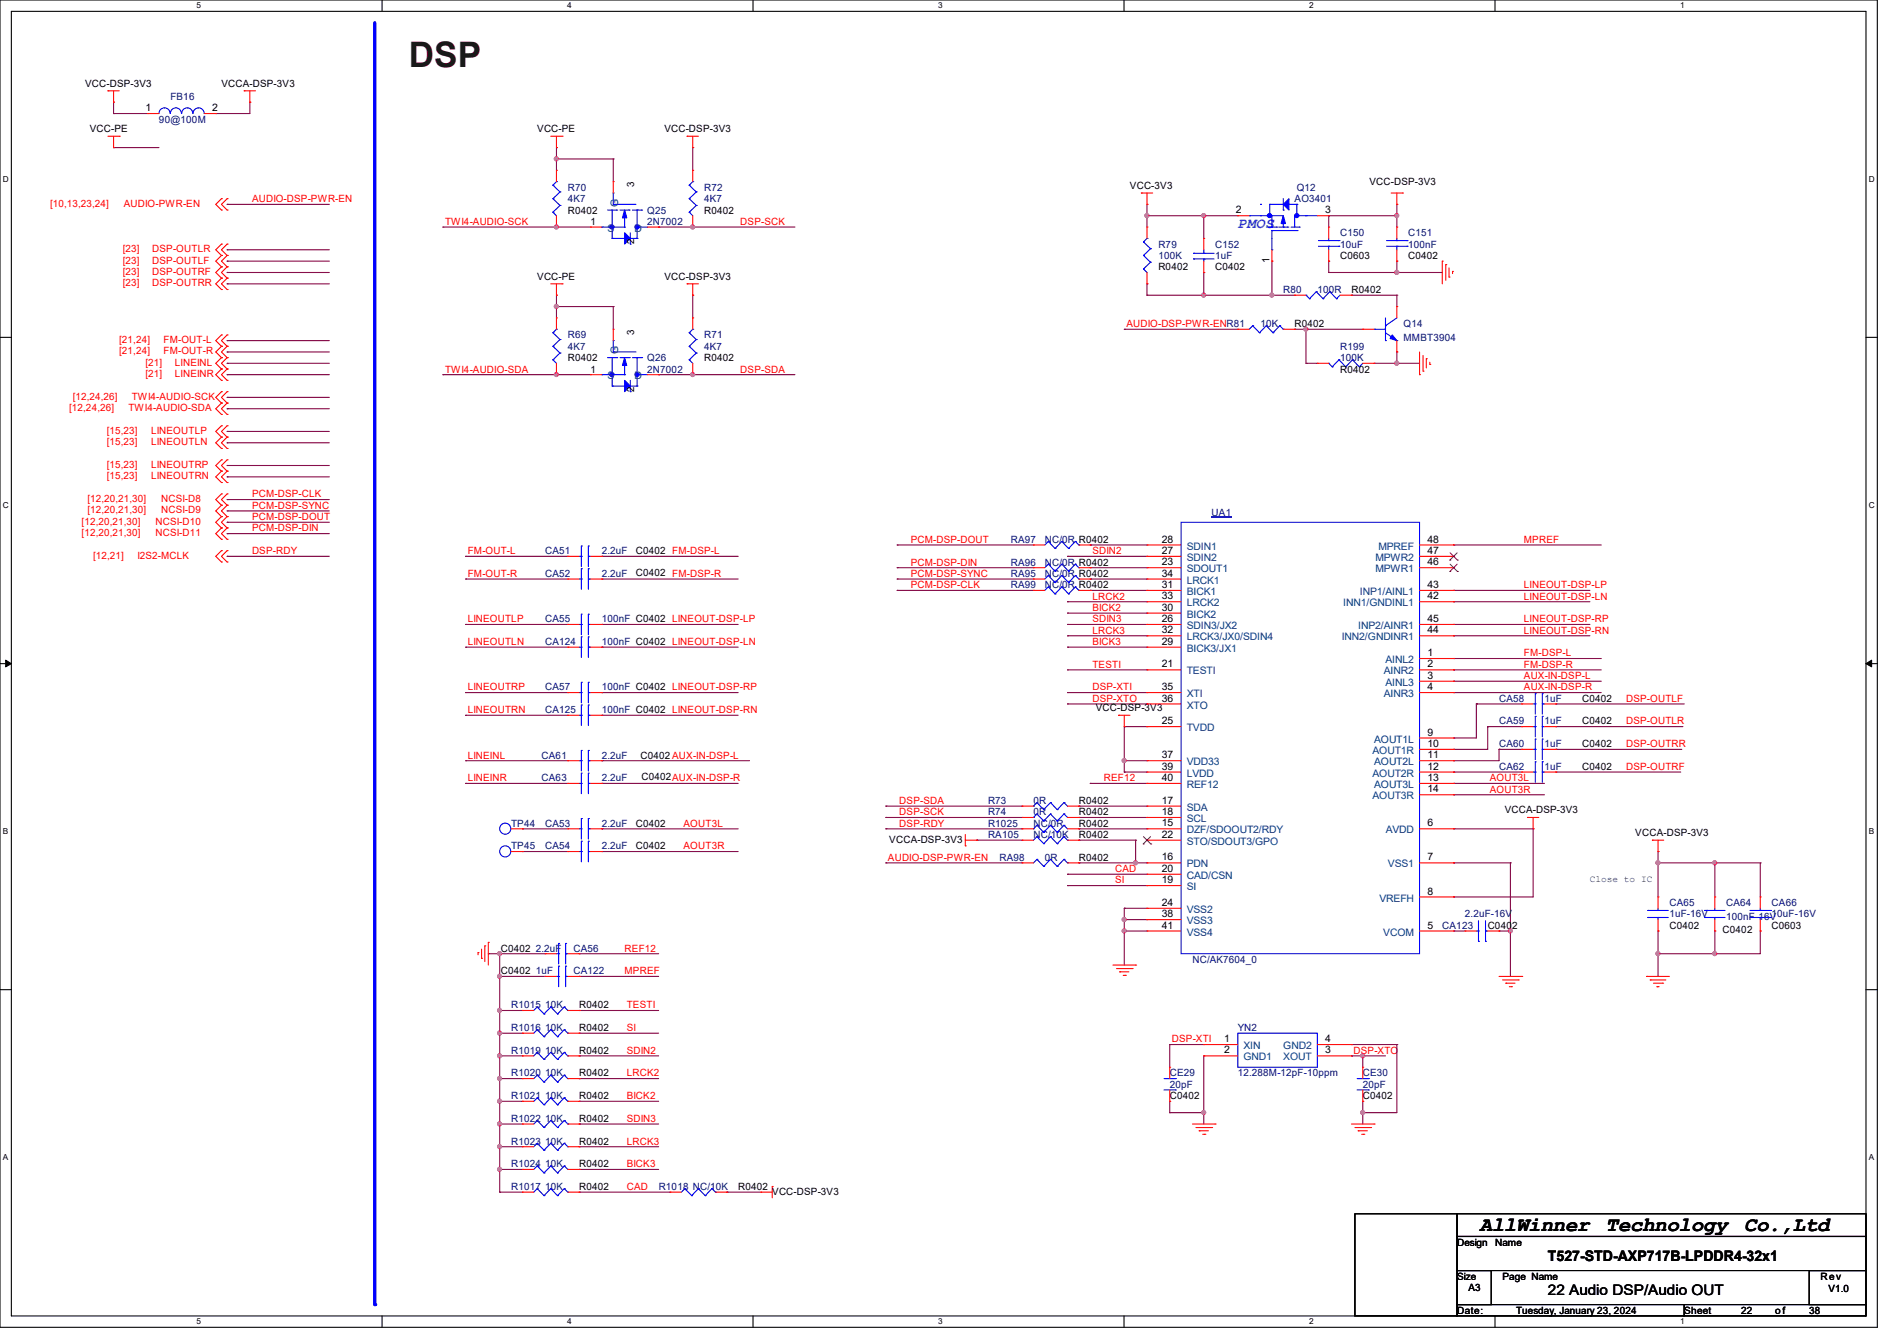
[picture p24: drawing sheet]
<svg xmlns="http://www.w3.org/2000/svg" width="297mm" height="210mm" viewBox="0 0 297 210" stroke-linecap="round" stroke-linejoin="round" font-family="sans-serif">
<defs><g id="words">
<text font-size="5.5" fill="#400000" x="64" y="10.5">DSP</text>
<g font-size="3.2">
<text x="231.7" y="192.7">AllWinner</text>
<text x="251.4" y="192.7">Technology</text>
<text x="273.1" y="192.7">Co.,Ltd</text>
</g>
<text font-size="2.3" fill="#0080ff" x="193.8" y="35.7">PMOS</text>
<g font-size="2.3">
<text x="242.4" y="197.5">T527-STD-AXP717B-LPDDR4-32x1</text>
<text x="242.4" y="202.8">22 Audio DSP/Audio OUT</text>
</g>
<g font-size="1.6">
<text x="13.3" y="13.5">VCC-DSP-3V3</text>
<text x="22.8" y="17.4">1</text>
<text x="33.2" y="17.4">2</text>
<text x="34.7" y="13.5">VCCA-DSP-3V3</text>
<text x="14.1" y="20.7">VCC-PE</text>
<text x="84.1" y="20.7">VCC-PE</text>
<text x="104" y="20.7">VCC-DSP-3V3</text>
<text x="99.3" y="29.3" transform="rotate(-90 99.3 29.3)">3</text>
<text x="176.9" y="29.5">VCC-3V3</text>
<text x="214.4" y="29">VCC-DSP-3V3</text>
<text x="88.9" y="33.4">R0402</text>
<text x="92.5" y="35.2">1</text>
<text x="110.2" y="33.4">R0402</text>
<text x="193.5" y="33.4">2</text>
<text x="207.5" y="33.4">3</text>
<text x="99.3" y="38.2" transform="rotate(-90 99.3 38.2)">2</text>
<text x="198.8" y="41.2" transform="rotate(-90 198.8 41.2)">1</text>
<text x="209.8" y="40.6">C0603</text>
<text x="220.5" y="40.6">C0402</text>
<text x="84.1" y="43.8">VCC-PE</text>
<text x="104" y="43.8">VCC-DSP-3V3</text>
<text x="181.4" y="42.3">R0402</text>
<text x="190.2" y="42.3">C0402</text>
<text x="211.6" y="45.9">R0402</text>
<text x="99.3" y="52.5" transform="rotate(-90 99.3 52.5)">3</text>
<text x="202.7" y="51.2">R0402</text>
<text x="88.9" y="56.6">R0402</text>
<text x="92.5" y="58.3">1</text>
<text x="110.2" y="56.6">R0402</text>
<text x="209.8" y="58.3">R0402</text>
<text x="99.3" y="61.3" transform="rotate(-90 99.3 61.3)">2</text>
<text x="99.6" y="86.8">C0402 FM-DSP-L</text>
<text x="181.9" y="85">28</text>
<text x="181.9" y="86.7">27</text>
<text x="181.9" y="88.5">23</text>
<text x="223.5" y="85">48</text>
<text x="223.5" y="86.7">47</text>
<text x="223.5" y="88.5">46</text>
<text x="99.6" y="90.2">C0402 FM-DSP-R</text>
<text x="181.9" y="90.3">34</text>
<text x="181.9" y="92.1">31</text>
<text x="181.9" y="93.9">33</text>
<text x="181.9" y="95.6">30</text>
<text x="223.5" y="92.1">43</text>
<text x="223.5" y="93.9">42</text>
<text x="181.9" y="97.4">26</text>
<text x="181.9" y="99.2">32</text>
<text x="181.9" y="101">29</text>
<text x="223.5" y="97.4">45</text>
<text x="223.5" y="99.2">44</text>
<text x="181.9" y="104.5">21</text>
<text x="223.5" y="102.7">1</text>
<text x="223.5" y="104.5">2</text>
<text x="223.5" y="106.3">3</text>
<text x="171.6" y="111.3">VCC-DSP-3V3</text>
<text x="181.9" y="108.1">35</text>
<text x="181.9" y="109.9">36</text>
<text x="181.9" y="113.4">25</text>
<text x="223.5" y="108.1">4</text>
<text x="247.7" y="109.9">C0402</text>
<text x="247.7" y="113.5">C0402</text>
<text x="100.3" y="118.8">C0402 AUX-IN-DSP-L</text>
<text x="181.9" y="118.7">37</text>
<text x="223.5" y="115.2">9</text>
<text x="223.5" y="117">10</text>
<text x="223.5" y="118.7">11</text>
<text x="247.7" y="117">C0402</text>
<text x="100.5" y="122.2">C0402AUX-IN-DSP-R</text>
<text x="168.9" y="125.9">R0402</text>
<text x="181.9" y="120.5">39</text>
<text x="181.9" y="122.3">40</text>
<text x="181.9" y="125.9">17</text>
<text x="223.5" y="120.5">12</text>
<text x="223.5" y="122.3">13</text>
<text x="223.5" y="124.1">14</text>
<text x="247.7" y="120.6">C0402</text>
<text x="99.6" y="129.5">C0402</text>
<text x="139.2" y="132">VCCA-DSP-3V3</text>
<text x="168.9" y="131.2">R0402</text>
<text x="168.9" y="129.5">R0402</text>
<text x="168.9" y="127.7">R0402</text>
<text x="181.9" y="127.6">18</text>
<text x="181.9" y="129.4">15</text>
<text x="181.9" y="131.2">22</text>
<text x="223.5" y="129.4">6</text>
<text x="235.6" y="127.3">VCCA-DSP-3V3</text>
<text x="256" y="130.9">VCCA-DSP-3V3</text>
<text x="99.6" y="133">C0402</text>
<text x="168.9" y="134.8">R0402</text>
<text x="181.9" y="134.7">16</text>
<text x="181.9" y="136.5">20</text>
<text x="223.5" y="134.7">7</text>
<text x="181.9" y="141.9">24</text>
<text x="181.9" y="143.6">38</text>
<text x="181.9" y="138.3">19</text>
<text x="223.5" y="140.1">8</text>
<text x="78.4" y="149">C0402</text>
<text x="181.9" y="145.4">41</text>
<text x="223.5" y="145.4">5</text>
<text x="232.9" y="145.5">C040</text>
<text x="236.7" y="145.5">2</text>
<text x="261.4" y="145.5">C0402</text>
<text x="269.7" y="146.2">C0402</text>
<text x="277.4" y="145.5">C0603</text>
<text x="78.4" y="152.6">C0402</text>
<text x="90.7" y="157.9">R0402</text>
<text x="90.7" y="161.5">R0402</text>
<text x="90.7" y="165">R0402</text>
<text x="191.7" y="163.2">1</text>
<text x="191.7" y="165">2</text>
<text x="207.5" y="163.2">4</text>
<text x="207.5" y="165">3</text>
<text x="90.7" y="168.6">R0402</text>
<text x="90.7" y="172.1">R0402</text>
<text x="183.1" y="172.1">C0402</text>
<text x="213.4" y="172.1">C0402</text>
<text x="90.7" y="175.7">R0402</text>
<text x="90.7" y="179.2">R0402</text>
<text x="90.7" y="182.8">R0402</text>
<text x="90.7" y="186.4">R0402</text>
<text x="115.6" y="186.4">R0402</text>
<text x="120.9" y="187.1">VCC-DSP-3V3</text>
<text x="228.1" y="195.1">Design</text>
<text x="234.1" y="195.1">Name</text>
<text x="228.1" y="200.4">Size</text>
<text x="229.9" y="202.2">A3</text>
<text x="235.2" y="200.4">Page Name</text>
<text x="285" y="200.4">Rev</text>
<text x="286.3" y="202.4">V1.0</text>
<text x="228.1" y="205.7">Date:</text>
<text x="237.4" y="205.7">Tuesday, January 23, 2024</text>
<text x="263.7" y="205.7">Sheet</text>
<text x="272.6" y="205.7">22</text>
<text x="277.9" y="205.7">o f</text>
<text x="283.3" y="205.7">38</text>
</g>
<g font-size="1.6" fill="#000080">
<text x="26.7" y="15.7">FB16</text>
<text x="24.9" y="19.2">90@100M</text>
<text x="88.9" y="29.9">R70</text>
<text x="110.2" y="29.9">R72</text>
<text x="203" y="29.9">Q12</text>
<text x="88.9" y="31.7">4K7</text>
<text x="101.3" y="33.4">Q25</text>
<text x="101.3" y="35.2">2N7002</text>
<text x="110.2" y="31.7">4K7</text>
<text x="202.7" y="31.7">AO3401</text>
<text x="181.4" y="38.8">R79</text>
<text x="181.4" y="40.6">100K</text>
<text x="190.2" y="38.8">C152</text>
<text x="190.2" y="40.6">1uF</text>
<text x="209.8" y="37">C150</text>
<text x="209.8" y="38.8">10uF</text>
<text x="220.5" y="37">C151</text>
<text x="220.5" y="38.8">100nF</text>
<text x="200.9" y="45.9">R80</text>
<text x="206.2" y="45.9">100R</text>
<text x="88.9" y="53">R69</text>
<text x="110.2" y="53">R71</text>
<text x="197.4" y="51.2">10K</text>
<text x="219.8" y="51.2">Q14</text>
<text x="219.8" y="53.3">MMBT3904</text>
<text x="88.9" y="54.8">4K7</text>
<text x="101.3" y="56.6">Q26</text>
<text x="101.3" y="58.3">2N7002</text>
<text x="110.2" y="54.8">4K7</text>
<text x="209.8" y="54.8">R199</text>
<text x="209.8" y="56.6">100K</text>
<text x="189.7" y="80.7">UA1</text>
<text x="85.3" y="86.8">CA51</text>
<text x="94.2" y="86.8">2.2uF</text>
<text x="158.2" y="88.6">RA96</text>
<text x="158.2" y="85">RA97</text>
<text x="163.6" y="88.6">NC/0R R0402</text>
<text x="163.6" y="85">NC/0R R0402</text>
<text x="85.3" y="90.3">CA52</text>
<text x="94.2" y="90.3">2.2uF</text>
<text x="158.2" y="92.1">RA99</text>
<text x="158.2" y="90.3">RA95</text>
<text x="163.6" y="92.1">NC/0R R0402</text>
<text x="163.6" y="90.3">NC/0R R0402</text>
<text x="85.3" y="101">CA124</text>
<text x="85.3" y="97.5">CA55</text>
<text x="94.2" y="101">100nF C0402 LINEOUT-DSP-LN</text>
<text x="94.2" y="97.5">100nF C0402 LINEOUT-DSP-LP</text>
<text x="85.3" y="108.1">CA57</text>
<text x="85.3" y="111.7">CA125</text>
<text x="94.2" y="108.1">100nF C0402 LINEOUT-DSP-RP</text>
<text x="94.2" y="111.7">100nF C0402 LINEOUT-DSP-RN</text>
<text x="234.7" y="109.9">CA58</text>
<text x="234.7" y="113.5">CA59</text>
<text x="241.8" y="109.9">1uF</text>
<text x="241.8" y="113.5">1uF</text>
<text x="84.8" y="118.8">CA61</text>
<text x="94.2" y="118.8">2.2uF</text>
<text x="234.7" y="117">CA60</text>
<text x="241.8" y="117">1uF</text>
<text x="84.8" y="122.3">CA63</text>
<text x="94.2" y="122.3">2.2uF</text>
<text x="154.7" y="125.9">R73</text>
<text x="161.8" y="125.9">0R</text>
<text x="234.7" y="120.6">CA62</text>
<text x="241.8" y="120.6">1uF</text>
<text x="80" y="129.5">TP44</text>
<text x="85.3" y="129.5">CA53</text>
<text x="94.2" y="129.5">2.2uF</text>
<text x="154.7" y="131.2">RA105</text>
<text x="154.7" y="129.5">R1025</text>
<text x="154.7" y="127.7">R74</text>
<text x="161.8" y="131.2">NC/10K</text>
<text x="161.8" y="129.5">NC/0R</text>
<text x="161.8" y="127.7">0R</text>
<text x="80" y="133">TP45</text>
<text x="85.3" y="133">CA54</text>
<text x="94.2" y="133">2.2uF</text>
<text x="156.5" y="134.8">RA98</text>
<text x="163.6" y="134.8">0R</text>
<text x="229.4" y="143.7">2.2uF-16V</text>
<text x="261.4" y="141.9">CA65</text>
<text x="261.4" y="143.7">1uF-16V</text>
<text x="270.3" y="141.9">CA64</text>
<text x="277.4" y="141.9">CA66</text>
<text x="277.4" y="143.7">10uF-16V</text>
<text x="83.9" y="149">2.2uF</text>
<text x="89.8" y="149">CA56</text>
<text x="225.8" y="145.5">CA123</text>
<text x="270.3" y="144">100nF-16V</text>
<text x="83.9" y="152.6">1uF</text>
<text x="89.8" y="152.6">CA122</text>
<text x="186.7" y="150.8">NC/AK7604_0</text>
<text x="80" y="157.9">R1015</text>
<text x="80" y="161.5">R1016</text>
<text x="85.3" y="157.9">10K</text>
<text x="85.3" y="161.5">10K</text>
<text x="193.8" y="161.5">YN2</text>
<text x="80" y="165">R1019</text>
<text x="85.3" y="165">10K</text>
<text x="80" y="168.6">R1020</text>
<text x="80" y="172.1">R1021</text>
<text x="85.3" y="168.6">10K</text>
<text x="85.3" y="172.1">10K</text>
<text x="183.1" y="168.6">CE29</text>
<text x="183.1" y="170.3">20pF</text>
<text x="193.8" y="168.6">12.288M-12pF-10ppm</text>
<text x="213.4" y="168.6">CE30</text>
<text x="213.4" y="170.3">20pF</text>
<text x="80" y="175.7">R1022</text>
<text x="80" y="179.2">R1023</text>
<text x="85.3" y="175.7">10K</text>
<text x="85.3" y="179.2">10K</text>
<text x="80" y="182.8">R1024</text>
<text x="85.3" y="182.8">10K</text>
<text x="80" y="186.4">R1017</text>
<text x="85.3" y="186.4">10K</text>
<text x="103.1" y="186.4">R1018 NC/10K</text>
</g>
<g font-size="1.6" fill="#f00">
<text x="7.8" y="32.4">[10,13,23,24]</text>
<text x="19.4" y="32.4">AUDIO-PWR-EN</text>
<text x="39.5" y="31.7">AUDIO-DSP-PWR-EN</text>
<text x="69.7" y="35.2">TWI4-AUDIO-SCK</text>
<text x="115.9" y="35.2">DSP-SCK</text>
<text x="19.2" y="39.5">[23]</text>
<text x="19.2" y="41.3">[23]</text>
<text x="23.8" y="39.5">DSP-OUTLR</text>
<text x="23.8" y="41.3">DSP-OUTLF</text>
<text x="19.2" y="44.8">[23]</text>
<text x="19.2" y="43.1">[23]</text>
<text x="23.8" y="44.8">DSP-OUTRR</text>
<text x="23.8" y="43.1">DSP-OUTRF</text>
<text x="18.7" y="53.7">[21,24]</text>
<text x="25.6" y="53.7">FM-OUT-L</text>
<text x="176.4" y="51.2">AUDIO-DSP-PWR-ENR81</text>
<text x="18.7" y="55.5">[21,24]</text>
<text x="22.8" y="57.3">[21]</text>
<text x="22.8" y="59.1">[21]</text>
<text x="25.6" y="55.5">FM-OUT-R</text>
<text x="27.4" y="57.3">LINEINL</text>
<text x="27.4" y="59.1">LINEINR</text>
<text x="69.7" y="58.3">TWI4-AUDIO-SDA</text>
<text x="115.9" y="58.3">DSP-SDA</text>
<text x="10.8" y="64.4">[12,24,26]</text>
<text x="11.4" y="62.6">[12,24,26]</text>
<text x="20.1" y="64.4">TWI4-AUDIO-SDA</text>
<text x="20.6" y="62.6">TWI4-AUDIO-SCK</text>
<text x="16.7" y="69.7">[15,23]</text>
<text x="16.7" y="67.9">[15,23]</text>
<text x="23.7" y="69.7">LINEOUTLN</text>
<text x="23.7" y="67.9">LINEOUTLP</text>
<text x="16.7" y="73.3">[15,23]</text>
<text x="16.7" y="75.1">[15,23]</text>
<text x="23.7" y="73.3">LINEOUTRP</text>
<text x="23.7" y="75.1">LINEOUTRN</text>
<text x="39.5" y="77.9">PCM-DSP-CLK</text>
<text x="12.8" y="82.2">[12,20,21,30]</text>
<text x="12.8" y="83.9">[12,20,21,30]</text>
<text x="13.7" y="80.4">[12,20,21,30]</text>
<text x="13.7" y="78.6">[12,20,21,30]</text>
<text x="24.3" y="82.2">NCSI-D10</text>
<text x="24.3" y="83.9">NCSI-D11</text>
<text x="25.2" y="80.4">NCSI-D9</text>
<text x="25.2" y="78.6">NCSI-D8</text>
<text x="39.5" y="79.7">PCM-DSP-SYNC</text>
<text x="39.5" y="81.4">PCM-DSP-DOUT</text>
<text x="39.5" y="83.2">PCM-DSP-DIN</text>
<text x="14.6" y="87.5">[12,21]</text>
<text x="21.5" y="87.5">I2S2-MCLK</text>
<text x="39.5" y="86.8">DSP-RDY</text>
<text x="73.2" y="86.8">FM-OUT-L</text>
<text x="142.6" y="85">PCM-DSP-DOUT</text>
<text x="142.6" y="88.6">PCM-DSP-DIN</text>
<text x="171" y="86.8">SDIN2</text>
<text x="238.6" y="85">MPREF</text>
<text x="73.2" y="90.3">FM-OUT-R</text>
<text x="142.6" y="90.3">PCM-DSP-SYNC</text>
<text x="142.6" y="92.1">PCM-DSP-CLK</text>
<text x="171" y="93.9">LRCK2</text>
<text x="171" y="95.7">BICK2</text>
<text x="238.6" y="92.1">LINEOUT-DSP-LP</text>
<text x="238.6" y="93.9">LINEOUT-DSP-LN</text>
<text x="73.2" y="101">LINEOUTLN</text>
<text x="73.2" y="97.5">LINEOUTLP</text>
<text x="171" y="97.5">SDIN3</text>
<text x="171" y="99.2">LRCK3</text>
<text x="171" y="101">BICK3</text>
<text x="238.6" y="97.5">LINEOUT-DSP-RP</text>
<text x="238.6" y="99.2">LINEOUT-DSP-RN</text>
<text x="171" y="104.6">TESTI</text>
<text x="238.6" y="104.6">FM-DSP-R</text>
<text x="238.6" y="102.8">FM-DSP-L</text>
<text x="238.6" y="106.3">AUX-IN-DSP-L</text>
<text x="73.2" y="108.1">LINEOUTRP</text>
<text x="73.2" y="111.7">LINEOUTRN</text>
<text x="171" y="109.9">DSP-XTO</text>
<text x="171" y="108.1">DSP-XTI</text>
<text x="238.6" y="108.1">AUX-IN-DSP-R</text>
<text x="254.6" y="109.9">DSP-OUTLF</text>
<text x="254.6" y="113.5">DSP-OUTLR</text>
<text x="73.2" y="118.8">LINEINL</text>
<text x="254.6" y="117">DSP-OUTRR</text>
<text x="73.2" y="122.3">LINEINR</text>
<text x="140.8" y="125.9">DSP-SDA</text>
<text x="172.8" y="122.3">REF12</text>
<text x="233.3" y="122.3">AOUT3L</text>
<text x="233.3" y="124.1">AOUT3R</text>
<text x="254.6" y="120.6">DSP-OUTRF</text>
<text x="107" y="129.5">AOUT3L</text>
<text x="140.8" y="127.7">DSP-SCK</text>
<text x="140.8" y="129.5">DSP-RDY</text>
<text x="107" y="133">AOUT3R</text>
<text x="139" y="134.8">AUDIO-DSP-PWR-EN</text>
<text x="174.6" y="136.6">CAD</text>
<text x="174.6" y="138.3">SI</text>
<text x="97.8" y="149">REF12</text>
<text x="97.8" y="152.6">MPREF</text>
<text x="98.1" y="157.9">TESTI</text>
<text x="98.1" y="161.5">SI</text>
<text x="98.1" y="165">SDIN2</text>
<text x="183.5" y="163.2">DSP-XTI</text>
<text x="211.9" y="165">DSP-XTO</text>
<text x="98.1" y="168.6">LRCK2</text>
<text x="98.1" y="172.1">BICK2</text>
<text x="98.1" y="175.7">SDIN3</text>
<text x="98.1" y="179.2">LRCK3</text>
<text x="98.1" y="182.8">BICK3</text>
<text x="98.1" y="186.4">CAD</text>
</g>
<g font-size="1.6" fill="#004080">
<text x="96.8" y="32.4" transform="rotate(-90 96.8 32.4)">G</text>
<text x="95.1" y="36.3">S</text>
<text x="99.3" y="36.3">D</text>
<text x="95.1" y="59.4">S</text>
<text x="96.8" y="55.5" transform="rotate(-90 96.8 55.5)">G</text>
<text x="99.3" y="59.4">D</text>
<text x="185.8" y="86.1">SDIN1</text>
<text x="185.8" y="87.8">SDIN2</text>
<text x="185.8" y="89.6">SDOUT1</text>
<text x="215.3" y="87.8">MPWR2</text>
<text x="215.3" y="89.6">MPWR1</text>
<text x="215.8" y="86.1">MPREF</text>
<text x="185.8" y="91.4">LRCK1</text>
<text x="185.8" y="93.2">BICK1</text>
<text x="185.8" y="95">LRCK2</text>
<text x="210.3" y="95">INN1/GNDINL1</text>
<text x="212.9" y="93.2">INP1/AINL1</text>
<text x="185.8" y="96.7">BICK2</text>
<text x="185.8" y="98.5">SDIN3/JX2</text>
<text x="185.8" y="100.3">LRCK3/JX0/SDIN4</text>
<text x="210.1" y="100.3">INN2/GNDINR1</text>
<text x="212.6" y="98.5">INP2/AINR1</text>
<text x="185.8" y="102.1">BICK3/JX1</text>
<text x="185.8" y="105.6">TESTI</text>
<text x="216.7" y="105.6">AINR2</text>
<text x="216.9" y="103.8">AINL2</text>
<text x="216.9" y="107.4">AINL3</text>
<text x="185.8" y="109.2">XTI</text>
<text x="185.8" y="111">XTO</text>
<text x="216.7" y="109.2">AINR3</text>
<text x="185.8" y="114.5">TVDD</text>
<text x="185.8" y="119.8">VDD33</text>
<text x="214.9" y="118.1">AOUT1R</text>
<text x="215.1" y="116.3">AOUT1L</text>
<text x="215.1" y="119.8">AOUT2L</text>
<text x="185.8" y="121.6">LVDD</text>
<text x="185.8" y="123.4">REF12</text>
<text x="214.9" y="121.6">AOUT2R</text>
<text x="214.9" y="125.2">AOUT3R</text>
<text x="215.1" y="123.4">AOUT3L</text>
<text x="185.8" y="127">SDA</text>
<text x="185.8" y="128.7">SCL</text>
<text x="185.8" y="130.5">DZF/SDOOUT2/RDY</text>
<text x="217" y="130.5">AVDD</text>
<text x="185.8" y="132.3">STO/SDOUT3/GPO</text>
<text x="185.8" y="135.8">PDN</text>
<text x="185.8" y="137.6">CAD/CSN</text>
<text x="217.3" y="135.8">VSS1</text>
<text x="185.8" y="143">VSS2</text>
<text x="185.8" y="139.4">SI</text>
<text x="216" y="141.2">VREFH</text>
<text x="185.8" y="144.7">VSS3</text>
<text x="185.8" y="146.5">VSS4</text>
<text x="216.6" y="146.5">VCOM</text>
<text x="194.7" y="164.3">XIN</text>
<text x="194.7" y="166.1">GND1</text>
<text x="200.9" y="164.3">GND2</text>
<text x="200.9" y="166.1">XOUT</text>
</g>
<text font-size="1.5" fill="#008000" x="248.9" y="138.1">Close to IC</text>
<g font-size="1.3">
<text x="30.8" y="1.3">5</text>
<text x="88.8" y="1.3">4</text>
<text x="146.9" y="1.3">3</text>
<text x="205" y="1.3">2</text>
<text x="263.1" y="1.3">1</text>
<text x=".5" y="28.4">D</text>
<text x="292.6" y="28.4">D</text>
<text x=".5" y="79.5">C</text>
<text x="292.6" y="79.5">C</text>
<text x=".5" y="130.6">B</text>
<text x="292.6" y="130.6">B</text>
<text x=".5" y="181.7">A</text>
<text x="292.6" y="181.7">A</text>
<text x="30.8" y="207.4">5</text>
<text x="88.8" y="207.4">4</text>
<text x="146.9" y="207.4">3</text>
<text x="205" y="207.4">2</text>
<text x="263.1" y="207.4">1</text>
</g>
</g></defs>
<g fill="none" stroke="#000" stroke-width=".17">
<path d="M0 0h293.9v207.9h-293.9zM1.8 1.8h290.3v204.3h-290.3zM59.8 0v1.8M117.9 0v1.8M176 0v1.8M234.1 0v1.8M0 52.8h1.8M292.1 52.8h1.8M0 103.9h1.8M292.1 103.9h1.8M0 155h1.8M292.1 155h1.8"/>
<path d="M59.8 206.1v1.8M117.9 206.1v1.8M176 206.1v1.8M234.1 206.1v1.8"/>
</g>
<path d="M.9 103.4l.9 .5-.9 .5zM292.1 103.9l.9-.5v1z" fill="#000"/>
<path d="M.9 103.4l.9 .5-.9 .5zM292.1 103.9l.9-.5v1z" fill="none" stroke="#000" stroke-width=".16"/>
<path d="M58.7 3.6v200.7" fill="none" stroke="#00f" stroke-width=".51"/>
<circle cx="58.7" cy="204.3" r=".25" fill="#00f"/>
<path d="M138.7 126.2h.1M138.7 128h.1M138.7 126.2h21.3M138.7 128h21.3M259.6 145.8h.1M259.6 149.4h.1M259.6 145.8v7.1M268.5 145.8h.1M268.5 145.8v3.6M275.6 145.8h.1M275.6 145.8v3.6" fill="none" stroke="#800040" stroke-width=".17"/>
<circle cx="259.6" cy="149.3" r=".32" fill="#f0f"/>
<circle cx="259.6" cy="149.3" r=".32" fill="none" stroke="#f0f" stroke-width=".17"/>
<path d="M259.6 149.4h.1M259.6 149.4h8.9" fill="none" stroke="#800040" stroke-width=".17"/>
<circle cx="268.5" cy="149.3" r=".32" fill="#f0f"/>
<circle cx="268.5" cy="149.3" r=".32" fill="none" stroke="#f0f" stroke-width=".17"/>
<path d="M259.6 135.1h.1M259.6 135.1h8.9" fill="none" stroke="#800040" stroke-width=".17"/>
<circle cx="268.5" cy="135.1" r=".32" fill="#f0f"/>
<circle cx="268.5" cy="135.1" r=".32" fill="none" stroke="#f0f" stroke-width=".17"/>
<g fill="none" stroke="#800040" stroke-width=".17">
<path d="M208 33.8h.1M208 33.8v1.8M208 33.8h10.7M179.6 46.2h.1M179.6 46.2h8.9M208 40.9h.1M208 40.9v1.8M218.7 40.9h.1M218.7 40.9v1.8M72.9 87.1h.1M72.9 90.7h.1M72.9 87.1h16"/>
<path d="M72.9 90.7h16M72.9 119.1h.1M72.9 119.1h16M231.1 110.2h.1M231.1 110.2h7.2M234.7 117.3h.1M234.7 117.3h3.6M243.6 110.2h.1M243.6 113.8h.1M243.6 117.3h.1M243.6 117.3h19.7M243.6 110.2h20.1"/>
<path d="M243.6 113.8h19.9M72.9 122.7h.1M72.9 122.7h16M81.8 129.8h.1M81.8 133.3h.1M81.8 129.8h7.1M81.8 133.3h7.1M168.9 126.2h.1M168.9 128h.1M168.9 126.2h10.7M168.9 128h10.7M243.6 120.9h.1"/>
<path d="M243.6 120.9h19.5M76.5 149.4h.1M76.5 149.4h1.7"/>
</g>
<circle cx="188.4" cy="46.2" r=".32" fill="#f0f"/>
<circle cx="188.4" cy="46.2" r=".32" fill="none" stroke="#f0f" stroke-width=".17"/>
<path d="M218.7 33.8h.1M218.7 33.8v1.8M199.1 40.9h.1M199.1 40.9v5.3" fill="none" stroke="#800040" stroke-width=".17"/>
<circle cx="218.7" cy="33.8" r=".32" fill="#f0f"/>
<circle cx="218.7" cy="33.8" r=".32" fill="none" stroke="#f0f" stroke-width=".17"/>
<path d="M69.3 35.6h.1M69.3 35.6h17.8M218.7 32h.1M218.7 32v1.8M199.1 46.2h.1M199.1 46.2h3.6M211.6 46.2h.1M211.6 46.2h7.1M218.7 55.1h.1M218.7 55.1v1.8" fill="none" stroke="#800040" stroke-width=".17"/>
<circle cx="87.1" cy="35.5" r=".32" fill="#f0f"/>
<circle cx="87.1" cy="35.5" r=".32" fill="none" stroke="#f0f" stroke-width=".17"/>
<path d="M69.3 58.7h.1M69.3 58.7h17.8" fill="none" stroke="#800040" stroke-width=".17"/>
<circle cx="87.1" cy="58.7" r=".32" fill="#f0f"/>
<circle cx="87.1" cy="58.7" r=".32" fill="none" stroke="#f0f" stroke-width=".17"/>
<path d="M87.1 35.6h.1M87.1 35.6h5.4M103.1 35.6h.1M103.1 35.6h5.4M87.1 58.7h.1M87.1 58.7h5.4M103.1 58.7h.1M103.1 58.7h21.4M108.5 58.7h.1" fill="none" stroke="#800040" stroke-width=".17"/>
<circle cx="108.4" cy="58.7" r=".32" fill="#f0f"/>
<circle cx="108.4" cy="58.7" r=".32" fill="none" stroke="#f0f" stroke-width=".17"/>
<path d="M108.5 35.6h.1M108.5 35.6h16" fill="none" stroke="#800040" stroke-width=".17"/>
<circle cx="108.4" cy="35.5" r=".32" fill="#f0f"/>
<circle cx="108.4" cy="35.5" r=".32" fill="none" stroke="#f0f" stroke-width=".17"/>
<path d="M17.8 23.1h.1M17.8 23.1h7.1M87.1 23.1h.1M87.1 23.1v1.8M202.7 51.6h.1M202.7 51.6h1.8M208 42.7h.1M208 42.7h17.8M218.7 42.7h.1" fill="none" stroke="#800040" stroke-width=".17"/>
<circle cx="218.7" cy="42.7" r=".32" fill="#f0f"/>
<circle cx="218.7" cy="42.7" r=".32" fill="none" stroke="#f0f" stroke-width=".17"/>
<path d="M179.6 32h.1M179.6 33.8h.1M179.6 32v1.8M179.6 33.8h8.9" fill="none" stroke="#800040" stroke-width=".17"/>
<circle cx="188.4" cy="33.8" r=".32" fill="#f0f"/>
<circle cx="188.4" cy="33.8" r=".32" fill="none" stroke="#f0f" stroke-width=".17"/>
<circle cx="179.6" cy="33.8" r=".32" fill="#f0f"/>
<circle cx="179.6" cy="33.8" r=".32" fill="none" stroke="#f0f" stroke-width=".17"/>
<path d="M179.6 44.4h.1M179.6 44.4v1.8M188.5 42.7h.1M188.5 46.2h.1M188.5 42.7v3.5M188.5 46.2h10.6" fill="none" stroke="#800040" stroke-width=".17"/>
<circle cx="199.1" cy="46.2" r=".32" fill="#f0f"/>
<circle cx="199.1" cy="46.2" r=".32" fill="none" stroke="#f0f" stroke-width=".17"/>
<path d="M188.5 33.8h.1M188.5 33.8v3.5M188.5 33.8h5.3M204.5 51.6h.1M204.5 51.6v5.3M215.1 56.9h.1M215.1 56.9h3.6M218.7 46.2h.1M218.7 46.2v1.8" fill="none" stroke="#800040" stroke-width=".17"/>
<circle cx="204.4" cy="51.5" r=".32" fill="#f0f"/>
<circle cx="204.4" cy="51.5" r=".32" fill="none" stroke="#f0f" stroke-width=".17"/>
<path d="M204.5 51.6h.1M204.5 51.6h8.9M218.7 56.9h.1M218.7 56.9h3.5" fill="none" stroke="#800040" stroke-width=".17"/>
<circle cx="218.7" cy="56.9" r=".32" fill="#f0f"/>
<circle cx="218.7" cy="56.9" r=".32" fill="none" stroke="#f0f" stroke-width=".17"/>
<g fill="none" stroke="#800040" stroke-width=".17">
<path d="M35.6 32h.1M35.6 39.1h.1M35.6 32h16M35.6 39.1h16M179.6 33.8h.1M179.6 33.8v1.8M35.6 40.9h.1M35.6 42.7h.1M35.6 44.4h.1M35.6 58.7h.1M35.6 56.9h.1M35.6 53.3h.1"/>
<path d="M35.6 55.1h.1M35.6 56.9h16M35.6 40.9h16M35.6 42.7h16M35.6 44.4h16M35.6 58.7h16M35.6 53.3h16M35.6 55.1h16M176 51.6h.1M176 51.6h17.8M204.5 56.9h.1M204.5 56.9h1.7"/>
<path d="M35.6 62.2h.1M35.6 64h.1M35.6 67.6h.1M35.6 69.3h.1M35.6 72.9h.1M35.6 74.7h.1M35.6 62.2h16M35.6 64h16M35.6 67.6h16M35.6 69.3h16M35.6 72.9h16M35.6 74.7h16"/>
<path d="M140.5 90.7h.1M140.5 92.5h.1M140.5 90.7h21.3M140.5 92.5h21.3M170.7 85.3h.1M170.7 88.9h.1M170.7 90.7h.1M170.7 92.5h.1M170.7 90.7h8.9M170.7 92.5h8.9M170.7 85.3h8.9M170.7 88.9h8.9"/>
<path d="M167.1 110.2h.1M167.1 108.5h.1M167.1 110.2h12.5M167.1 108.5h12.5M176 113.8h.1M176 119.1h.1M176 119.1h3.6M176 113.8h3.6M176 113.8v5.3M227.6 115.6h.1M227.6 117.3h.1M227.6 119.1h.1"/>
<path d="M227.6 117.3h5.3M231.1 110.2h.1M231.1 110.2v5.4h-3.5M234.7 117.3h.1M234.7 117.3v1.8h-7.1M138.7 135.1h.1M138.7 135.1h21.3M168.9 135.1h.1M168.9 135.1h8.9M227.6 120.9h.1M227.6 120.9h10.7"/>
</g>
<circle cx="176" cy="119.1" r=".32" fill="#f0f"/>
<circle cx="176" cy="119.1" r=".32" fill="none" stroke="#f0f" stroke-width=".17"/>
<g fill="none" stroke="#800040" stroke-width=".17">
<path d="M176 119.1h.1M176 119.1v1.8M170.7 122.7h.1M170.7 122.7h8.9M176 120.9h.1M176 120.9h3.6M227.6 129.8h.1M227.6 135.1h.1M227.6 129.8h12.4M227.6 135.1h8.9M236.5 135.1h.1M236.5 135.1v10.7"/>
<path d="M90.7 149.4h.1M90.7 149.4h12.4"/>
</g>
<circle cx="236.5" cy="145.8" r=".32" fill="#f0f"/>
<circle cx="236.5" cy="145.8" r=".32" fill="none" stroke="#f0f" stroke-width=".17"/>
<g fill="none" stroke="#800040" stroke-width=".17">
<path d="M240 129.8h.1M240 129.8v10.7h-12.4M259.6 133.3h.1M259.6 135.1h.1M259.6 133.3v7.2M268.5 135.1h.1M268.5 135.1h7.1M268.5 135.1v5.4M275.6 135.1h.1M275.6 135.1v5.4M227.6 140.5h.1M268.5 149.4h.1"/>
<path d="M268.5 149.4h7.1"/>
</g>
<circle cx="259.6" cy="135.1" r=".32" fill="#f0f"/>
<circle cx="259.6" cy="135.1" r=".32" fill="none" stroke="#f0f" stroke-width=".17"/>
<path d="M17.8 17.8h.1M17.8 16h.1M17.8 17.8h5.3M17.8 16v1.8M33.8 17.8h.1M39.1 16h.1M39.1 16v1.8h-5.3M176 142.2h.1M176 144h.1M176 142.2h3.6M176 142.2v3.6M176 144h3.6" fill="none" stroke="#800040" stroke-width=".17"/>
<circle cx="176" cy="145.8" r=".32" fill="#f0f"/>
<circle cx="176" cy="145.8" r=".32" fill="none" stroke="#f0f" stroke-width=".17"/>
<circle cx="176" cy="144" r=".32" fill="#f0f"/>
<circle cx="176" cy="144" r=".32" fill="none" stroke="#f0f" stroke-width=".17"/>
<path d="M78.2 149.4h.1M78.2 149.4v3.5M176 145.8h.1M176 145.8h3.6M176 145.8v5.3M78.2 186.7h.1M78.2 186.7h3.6" fill="none" stroke="#800040" stroke-width=".17"/>
<circle cx="78.2" cy="149.3" r=".32" fill="#f0f"/>
<circle cx="78.2" cy="149.3" r=".32" fill="none" stroke="#f0f" stroke-width=".17"/>
<path d="M78.2 149.4h.1M78.2 149.4h7.1M78.2 161.8h.1M78.2 161.8h3.6M78.2 161.8v3.6" fill="none" stroke="#800040" stroke-width=".17"/>
<circle cx="78.2" cy="165.3" r=".32" fill="#f0f"/>
<circle cx="78.2" cy="165.3" r=".32" fill="none" stroke="#f0f" stroke-width=".17"/>
<circle cx="78.2" cy="161.8" r=".32" fill="#f0f"/>
<circle cx="78.2" cy="161.8" r=".32" fill="none" stroke="#f0f" stroke-width=".17"/>
<g fill="none" stroke="#800040" stroke-width=".17">
<path d="M167.1 104.9h.1M167.1 104.9h12.5M167.1 136.9h.1M167.1 138.7h.1M167.1 136.9h12.5M167.1 138.7h12.5M78.2 158.2h.1M78.2 152.9h.1M78.2 158.2h3.6M78.2 152.9v8.9M78.2 152.9h7.1M90.7 158.2h.1"/>
<path d="M90.7 158.2h12.4M90.7 161.8h.1M90.7 161.8h12.4M90.7 186.7h.1M90.7 186.7h14.2M113.8 186.7h.1M113.8 186.7h5.3"/>
</g>
<circle cx="78.2" cy="158.2" r=".32" fill="#f0f"/>
<circle cx="78.2" cy="158.2" r=".32" fill="none" stroke="#f0f" stroke-width=".17"/>
<circle cx="78.2" cy="152.9" r=".32" fill="#f0f"/>
<circle cx="78.2" cy="152.9" r=".32" fill="none" stroke="#f0f" stroke-width=".17"/>
<g fill="none" stroke="#800040" stroke-width=".17">
<path d="M35.6 78.2h.1M35.6 78.2h16M35.6 80h.1M35.6 81.8h.1M35.6 83.6h.1M35.6 80h16M35.6 81.8h16M35.6 83.6h16M94.2 87.1h.1M94.2 90.7h.1M94.2 97.8h.1M94.2 87.1h21.4"/>
<path d="M94.2 90.7h21.4M94.2 97.8h21.4M227.6 85.3h.1M227.6 85.3h23.1M94.2 108.5h.1M94.2 119.1h.1M94.2 108.5h21.4M94.2 119.1h23.1M227.6 104.9h.1M227.6 103.1h.1M227.6 106.7h.1M227.6 108.5h.1"/>
<path d="M227.6 108.5h23.1M227.6 104.9h23.1M227.6 103.1h23.1M227.6 106.7h23.1M232.9 113.8h.1M232.9 113.8v3.5M232.9 113.8h5.4M94.2 122.7h.1M94.2 129.8h.1M94.2 133.3h.1M94.2 122.7h21.4M94.2 129.8h21.4"/>
<path d="M94.2 133.3h21.4M168.9 131.6h.1M168.9 131.6h8.9M177.8 131.6h.1M177.8 135.1h.1M177.8 131.6v3.5M177.8 135.1h1.8M227.6 122.7h.1M227.6 124.5h.1M227.6 122.7h14.2M227.6 124.5h14.2M90.7 152.9h.1"/>
<path d="M90.7 152.9h12.4M227.6 145.8h.1M227.6 145.8h1.8M234.7 145.8h.1M234.7 145.8h1.8M236.5 145.8h.1M236.5 145.8v7.1"/>
</g>
<circle cx="177.8" cy="135.1" r=".32" fill="#f0f"/>
<circle cx="177.8" cy="135.1" r=".32" fill="none" stroke="#f0f" stroke-width=".17"/>
<g fill="none" stroke="#800040" stroke-width=".17">
<path d="M167.1 97.8h.1M167.1 87.1h.1M167.1 99.6h.1M167.1 94.2h.1M167.1 96h.1M167.1 97.8h12.5M167.1 87.1h12.5M167.1 99.6h12.5M167.1 94.2h12.5M167.1 96h12.5M167.1 101.3h.1M167.1 101.3h12.5"/>
<path d="M152.9 131.6h.1M152.9 131.6h7.1M78.2 165.4h.1M78.2 168.9h.1M78.2 165.4h3.6M78.2 168.9h3.6M78.2 165.4v7.1M90.7 176h.1M90.7 165.4h.1M90.7 179.6h.1M90.7 168.9h.1M90.7 172.5h.1"/>
<path d="M90.7 176h12.4M90.7 165.4h12.4M90.7 179.6h12.4M90.7 168.9h12.4M90.7 172.5h12.4M90.7 183.1h.1M90.7 183.1h12.4"/>
</g>
<circle cx="78.2" cy="172.4" r=".32" fill="#f0f"/>
<circle cx="78.2" cy="172.4" r=".32" fill="none" stroke="#f0f" stroke-width=".17"/>
<circle cx="78.2" cy="168.9" r=".32" fill="#f0f"/>
<circle cx="78.2" cy="168.9" r=".32" fill="none" stroke="#f0f" stroke-width=".17"/>
<path d="M78.2 172.5h.1M78.2 176h.1M78.2 172.5h3.6M78.2 172.5v3.5M78.2 176h3.6" fill="none" stroke="#800040" stroke-width=".17"/>
<circle cx="78.2" cy="176" r=".32" fill="#f0f"/>
<circle cx="78.2" cy="176" r=".32" fill="none" stroke="#f0f" stroke-width=".17"/>
<path d="M78.2 176h.1M78.2 179.6h.1M78.2 176v3.6M78.2 179.6h3.6" fill="none" stroke="#800040" stroke-width=".17"/>
<circle cx="78.2" cy="179.6" r=".32" fill="#f0f"/>
<circle cx="78.2" cy="179.6" r=".32" fill="none" stroke="#f0f" stroke-width=".17"/>
<path d="M78.2 179.6h.1M78.2 179.6v7.1M78.2 183.1h.1M78.2 183.1h3.6" fill="none" stroke="#800040" stroke-width=".17"/>
<circle cx="78.2" cy="183.1" r=".32" fill="#f0f"/>
<circle cx="78.2" cy="183.1" r=".32" fill="none" stroke="#f0f" stroke-width=".17"/>
<path d="M35.6 87.1h.1M35.6 87.1h16M138.7 129.8h.1M138.7 129.8h21.3M168.9 129.8h.1M168.9 129.8h10.7M211.6 165.4h.1M211.6 165.4h1.8" fill="none" stroke="#800040" stroke-width=".17"/>
<circle cx="213.3" cy="165.3" r=".32" fill="#f0f"/>
<circle cx="213.3" cy="165.3" r=".32" fill="none" stroke="#f0f" stroke-width=".17"/>
<path d="M183.1 163.6h.1M183.1 163.6h5.4M188.5 165.4h.1M188.5 165.4v8.8M211.6 163.6h.1M211.6 163.6h7.1M213.4 172.5h.1M213.4 174.2h.1M213.4 172.5v3.5M218.7 163.6h.1M218.7 163.6v10.6h-5.3" fill="none" stroke="#800040" stroke-width=".17"/>
<circle cx="213.3" cy="174.2" r=".32" fill="#f0f"/>
<circle cx="213.3" cy="174.2" r=".32" fill="none" stroke="#f0f" stroke-width=".17"/>
<path d="M183.1 172.5h.1M183.1 174.2h.1M183.1 172.5v1.7M183.1 174.2h5.4" fill="none" stroke="#800040" stroke-width=".17"/>
<circle cx="188.4" cy="174.2" r=".32" fill="#f0f"/>
<circle cx="188.4" cy="174.2" r=".32" fill="none" stroke="#f0f" stroke-width=".17"/>
<g fill="none" stroke="#800040" stroke-width=".17">
<path d="M87.1 24.9h.1M87.1 24.9h8.9M96 24.9h.1M96 24.9v3.5M108.5 23.1h.1M108.5 23.1v3.6M87.1 46.2h.1M87.1 46.2v1.8M108.5 46.2h.1M108.5 46.2v3.6M72.9 97.8h.1M72.9 97.8h16"/>
<path d="M140.5 85.3h.1M140.5 88.9h.1M140.5 85.3h21.3M140.5 88.9h21.3M227.6 92.5h.1M227.6 97.8h.1M227.6 94.2h.1M227.6 99.6h.1M227.6 97.8h21.3M227.6 92.5h21.3M227.6 94.2h21.3M227.6 99.6h21.3"/>
<path d="M72.9 101.3h.1M72.9 108.5h.1M72.9 112h.1M72.9 101.3h16M72.9 108.5h16M72.9 112h16M94.2 101.3h.1M94.2 112h.1M94.2 101.3h21.4M94.2 112h21.4M183.1 163.6h.1M183.1 163.6v3.5"/>
<path d="M188.5 174.2h.1M188.5 174.2v1.8M213.4 165.4h.1M213.4 165.4v1.7M213.4 165.4h3.5"/>
</g>
<circle cx="87.1" cy="24.9" r=".32" fill="#f0f"/>
<circle cx="87.1" cy="24.9" r=".32" fill="none" stroke="#f0f" stroke-width=".17"/>
<path d="M87.1 24.9h.1M87.1 24.9v1.8M87.1 48h.1M87.1 48h8.9M96 48h.1M96 48v3.6" fill="none" stroke="#800040" stroke-width=".17"/>
<circle cx="87.1" cy="48" r=".32" fill="#f0f"/>
<circle cx="87.1" cy="48" r=".32" fill="none" stroke="#f0f" stroke-width=".17"/>
<path d="M87.1 48h.1M87.1 48v1.8" fill="none" stroke="#800040" stroke-width=".17"/>
<g fill="none" stroke="#f00" stroke-width=".17">
<path d="M16.9 14.2h.1M16.9 14.2h1.8M17.8 16h.1M17.8 14.2v1.8M38.2 14.2h.1M38.2 14.2h1.8M39.1 16h.1M39.1 14.2v1.8M16.9 21.3h1.8M17.8 23.1h.1M17.8 21.3v1.8M18.7 21.3h.1"/>
<path d="M34.7 32.9h.1M34.7 31.1h.1M34.7 38.2h.1M34.7 31.1l-.9 .9 .9 .9M34.7 38.2l-.9 .9 .9 .9M35.6 32.9h.1M35.6 31.1h.1M35.6 38.2h.1M35.6 31.1l-.9 .9 .9 .9M35.6 38.2l-.9 .9 .9 .9M86.2 21.3h1.8M87.1 23.1h.1"/>
<path d="M87.1 21.3v1.8M88 21.3h.1M107.6 21.3h.1M107.6 21.3h1.7M108.5 23.1h.1M108.5 21.3v1.8M178.7 30.2h.1M178.7 30.2h1.8M179.6 32h.1M179.6 30.2v1.8M217.8 30.2h1.8M218.7 32h.1"/>
<path d="M218.7 35.6h.1M218.7 30.2v1.8M218.7 35.6v1.7M218.7 39.1v1.8M219.6 30.2h.1M34.7 40h.1M34.7 41.8h.1M34.7 45.3h.1M34.7 43.6h.1M34.7 57.8h.1M34.7 56h.1M34.7 59.6h.1"/>
<path d="M34.7 54.2h.1M34.7 52.5h.1M34.7 40l-.9 .9 .9 .9M34.7 43.6l-.9 .8 .9 .9M34.7 41.8l-.9 .9 .9 .9M34.7 56l-.9 .9 .9 .9M34.7 57.8l-.9 .9 .9 .9M34.7 54.2l-.9 .9 .9 .9M34.7 52.5l-.9 .8 .9 .9M35.6 40h.1M35.6 41.8h.1M35.6 45.3h.1"/>
<path d="M35.6 43.6h.1M35.6 57.8h.1M35.6 56h.1M35.6 59.6h.1M35.6 54.2h.1M35.6 52.5h.1M35.6 40l-.9 .9 .9 .9M35.6 43.6l-.9 .8 .9 .9M35.6 41.8l-.9 .9 .9 .9M35.6 56l-.9 .9 .9 .9M35.6 57.8l-.9 .9 .9 .9M35.6 54.2l-.9 .9 .9 .9"/>
<path d="M35.6 52.5l-.9 .8 .9 .9M86.2 44.4h1.8M87.1 46.2h.1M87.1 44.4v1.8M88 44.4h.1M107.6 44.4h.1M107.6 44.4h1.7M108.5 46.2h.1M108.5 58.7h.1M108.5 49.8h.1M108.5 44.4v1.8M108.5 49.8v1.8"/>
<path d="M108.5 56.9v1.8M193.8 51.6h.1M193.8 51.6h1.8M200.9 51.6h1.8M202.7 46.2h.1M202.7 51.6h.1M202.7 46.2h1.8M209.8 46.2h1.8M211.6 46.2h.1M218.7 40.9h.1M222.2 58.7h.1M222.2 55.1v3.6"/>
<path d="M222.8 58.1h.1M222.8 55.7v2.4M223.3 56.2h.1M223.3 56.2v1.4M223.9 57.1h.1M223.9 56.7v.4M225.8 40.9h.1M225.8 40.9v3.5M226.4 41.4h.1M226.4 41.4v2.5M226.9 43.4h.1M226.9 42v1.4"/>
<path d="M227.4 42.5h.1M227.4 42.5v.3M34.7 63.1h.1M34.7 61.3h.1M34.7 64.9h.1M34.7 72h.1M34.7 73.8h.1M34.7 68.5h.1M34.7 70.2h.1M34.7 66.7h.1M34.7 75.6h.1M34.7 79.1h.1"/>
<path d="M34.7 77.3h.1M34.7 61.3l-.9 .9 .9 .9M34.7 63.1l-.9 .9 .9 .9M34.7 72l-.9 .9 .9 .9M34.7 68.5l-.9 .8 .9 .9M34.7 66.7l-.9 .9 .9 .9M34.7 73.8l-.9 .9 .9 .9M34.7 79.1l-.9 .9 .9 .9M34.7 77.3l-.9 .9 .9 .9M35.6 63.1h.1M35.6 61.3h.1M35.6 64.9h.1"/>
<path d="M35.6 72h.1M35.6 73.8h.1M35.6 68.5h.1M35.6 70.2h.1M35.6 66.7h.1M35.6 75.6h.1M35.6 79.1h.1M35.6 77.3h.1M35.6 61.3l-.9 .9 .9 .9M35.6 63.1l-.9 .9 .9 .9M35.6 72l-.9 .9 .9 .9M35.6 68.5l-.9 .8 .9 .9"/>
<path d="M35.6 66.7l-.9 .9 .9 .9M35.6 73.8l-.9 .9 .9 .9M35.6 79.1l-.9 .9 .9 .9M35.6 77.3l-.9 .9 .9 .9M34.7 80.9h.1M34.7 82.7h.1M34.7 84.5h.1M34.7 88h.1M34.7 86.2h.1M34.7 80.9l-.9 .9 .9 .9M34.7 82.7l-.9 .9 .9 .9M34.7 86.2l-.9 .9 .9 .9"/>
<path d="M35.6 80.9h.1M35.6 82.7h.1M35.6 84.5h.1M35.6 88h.1M35.6 86.2h.1M35.6 80.9l-.9 .9 .9 .9M35.6 82.7l-.9 .9 .9 .9M35.6 86.2l-.9 .9 .9 .9M175.1 112h.1M175.1 112h1.8M176 113.8h.1M176 112v1.8"/>
<path d="M151.1 132.5h.1M151.1 131.6h1.8M151.1 130.7v1.8M152.9 131.6h.1M160 126.2h.1M160 135.1h.1M160 126.2h1.8M160 135.1h1.8M167.1 126.2h1.8M167.1 135.1h1.8M168.9 126.2h.1M168.9 135.1h.1"/>
<path d="M239.1 128h.1M239.1 128h1.8M240 129.8h.1M240 128v1.8M258.7 131.6h.1M258.7 131.6h1.8M259.6 133.3h.1M259.6 131.6v1.7M74.8 149.2h.1M74.8 149.2v.3M75.4 150.1h.1M75.4 148.6v1.5"/>
<path d="M75.9 148.1h.1M75.9 148.1v2.5M76.5 147.6h.1M76.5 147.6v3.5M174.2 151.1h3.6M174.8 151.7h2.4M175.3 152.2h.1M175.3 152.2h1.4M175.9 152.7h.3M176.2 152.7h.1M177.2 151.7h.1M177.8 151.1h.1"/>
<path d="M229.4 145.8h.1M229.4 145.8h1.7M232.9 145.8h1.8M234.7 145.8h.1M234.7 152.9h3.6M235.2 153.5h2.5M235.8 154h.1M235.8 154h1.4M236.3 154.5h.3M236.6 154.5h.1M237.7 153.5h.1M238.3 152.9h.1"/>
<path d="M257.8 152.9h.1M257.8 152.9h3.6M258.4 153.5h.1M258.4 153.5h2.4M258.9 154h1.4M259.4 154.5h.1M259.4 154.5h.4M259.6 145.8h.1M259.6 140.5h.1M259.6 140.5v1.7M259.6 144v1.8M260.3 154h.1"/>
<path d="M81.8 165.4h.1M81.8 165.4h1.8M88.9 165.4h1.8M90.7 165.4h.1M186.7 176h3.5M187.2 176.6h2.5M187.7 177.1h.1M187.7 177.1h1.5M188.3 177.6h.3M188.6 177.6h.1M189.7 176.6h.1M190.2 176h.1"/>
<path d="M211.6 176h3.5M212.1 176.6h2.5M212.6 177.1h.1M212.6 177.1h1.5M213.2 177.6h.3M213.5 177.6h.1M214.6 176.6h.1M215.1 176h.1M81.8 183.1h.1M81.8 183.1h1.8M88.9 183.1h1.8M90.7 183.1h.1"/>
<path d="M119.1 186.7h.1M119.1 186.7h1.8M120.9 185.8h.1M120.9 185.8v1.8"/>
</g>
<path d="M212.1 190.1h16v16h-16zM228.1 190.1h64v3.5h-64zM228.1 193.6h64v5.4h-64zM228.1 199h5.4v5.3h-5.4zM283.3 199h8.8v5.3h-8.8zM228.1 204.3h35.6v1.8h-35.6zM263.7 204.3h28.4v1.8h-28.4z" fill="none" stroke="#000" stroke-width=".17"/>
<g fill="none" stroke="#00f" stroke-width=".17">
<path d="M217.1 38.6h3.2M217.1 37.7h3.2M218.7 37.7h.1M218.7 38.6h.1M218.7 37.3v.4M218.7 38.6v.5M220.3 38.6h.1M220.3 37.7h.1M107.9 56.3h.1M107.9 54.2h.1M107.9 52.1h.1M107.9 56.3l.6 .6"/>
<path d="M107.9 54.2l1.1 1.1M107.9 52.1l1.1 1.1M108.5 51.6h.1M108.5 51.6l-.6 .5M109 55.3h.1M109 53.2h.1M109 55.3l-1.1 1M109 53.2l-1.1 1M196.1 51h.1M196.1 51l-.5 .6M196.1 51l1.1 1.1M197.2 52.1h.1"/>
<path d="M198.2 51h.1M198.2 51l-1 1.1M198.2 51l1.1 1.1M199.3 52.1h.1M200.4 51h.1M200.4 51l-1.1 1.1M200.4 51l.5 .6M200.9 51.6h.1M204.5 46.2h.1M204.5 46.2l.5 .6M205 46.8h.1M206.1 45.7h.1"/>
<path d="M206.1 45.7l1 1.1M206.1 45.7l-1.1 1.1M207.1 46.8h.1M208.2 45.7h.1M208.2 45.7l1.1 1.1M208.2 45.7l-1.1 1.1M209.3 46.8h.1M209.8 46.2l-.5 .6M161.8 126.2h.1M162.3 125.7h.1M162.3 134.6h.1M162.3 125.7l1.1 1.1"/>
<path d="M162.3 125.7l-.5 .5M162.3 134.6l-.5 .5M162.3 134.6l1.1 1.1M163.4 126.8h.1M163.4 135.7h.1M164.5 125.7h.1M164.5 134.6h.1M164.5 125.7l1 1.1M164.5 125.7l-1.1 1.1M164.5 134.6l-1.1 1.1M164.5 134.6l1 1.1M165.5 126.8h.1"/>
<path d="M165.5 135.7h.1M166.6 125.7h.1M166.6 134.6h.1M166.6 125.7l.5 .5M166.6 125.7l-1.1 1.1M166.6 134.6l-1.1 1.1M166.6 134.6l.5 .5M167.1 135.1h.1M231.1 145.8h.4M231.5 147.4h.1M231.5 145.8h.1M231.5 144.2v3.2"/>
<path d="M232.6 145.8h.1M232.6 147.4h.1M232.6 145.8h.3M232.6 144.2v3.2M258 142.6h.1M258 143.7h.1M258 142.6h3.2M258 143.7h3.2M259.6 143.7h.1M259.6 142.6h.1M259.6 142.2v.4M259.6 143.7v.3"/>
<path d="M84.1 164.8h.1M84.1 164.8l-.5 .6M84.1 164.8l1.1 1.1M85.2 165.9h.1M86.2 164.8h.1M86.2 164.8l-1 1.1M86.2 164.8l1.1 1.1M87.3 165.9h.1M88.3 164.8h.1M88.3 164.8l-1 1.1M88.3 164.8l.6 .6M88.9 165.4h.1"/>
<path d="M84.1 182.6h.1M84.1 182.6l-.5 .5M84.1 182.6l1.1 1.1M85.2 183.7h.1M86.2 182.6h.1M86.2 182.6l-1 1.1M86.2 182.6l1.1 1.1M87.3 183.7h.1M88.3 182.6h.1M88.3 182.6l-1 1.1M88.3 182.6l.6 .5M88.9 183.1h.1"/>
</g>
<path d="M97.8 59.6l.9 .9-.9 .8z" fill="#00f"/>
<g fill="none" stroke="#00f" stroke-width=".17">
<path d="M94.2 58.7h.1M94.2 58.7h3.6M95.1 56h1.5M95.8 56v4.5M96 55.1h.1M96 53.3h.1M96 55.1h3.6M96 53.3v1.8M96.6 56h.1M97.1 56h1.4M97.8 59.6l.9 .9-.9 .8zM97.8 58.7h.1"/>
<path d="M97.8 56.9v1.8M98.5 56h.1M98.7 59.6v1.7M99 56h1.5M99.7 56h.1M99.7 58.7h.1M99.7 56v4.5M99.7 58.7h1.6M100.5 56h.1M95.8 60.5h.1M95.8 60.5h2M97.8 60.5h.1"/>
<path d="M98.7 61.3h.1M98.7 60.5h1M99.7 60.5h.1"/>
</g>
<path d="M97.8 56l.3 1.2h-.6z" fill="#00f"/>
<path d="M97.8 56l.3 1.2h-.6z" fill="none" stroke="#00f" stroke-width=".17"/>
<circle cx="99.7" cy="58.7" r=".33" fill="#00f"/>
<circle cx="99.7" cy="58.7" r=".33" fill="none" stroke="#00f" stroke-width=".17"/>
<circle cx="95.8" cy="58.7" r=".33" fill="#00f"/>
<g fill="none" stroke="#00f" stroke-width=".17">
<path d="M208 56.9h.1M208 56.9l.6 .5M208.6 57.4h.1M209.6 56.3h.1M209.6 56.3l1.1 1.1M209.6 56.3l-1 1.1M210.7 57.4h.1M211.8 56.3h.1M211.8 56.3l1 1.1M211.8 56.3l-1.1 1.1M212.8 57.4h.1M213.4 56.9l-.6 .5"/>
<path d="M240 110.2h.4M240.4 119.3h.1M240.4 110.2h.1M240.4 108.6h.1M240.4 108.6v3.2M240.4 119.3v3.2M241.5 119.3h.1M241.5 108.6h.1M241.5 110.2h.1M241.5 108.6v3.2M241.5 119.3v3.2M241.5 110.2h.3"/>
<path d="M90.7 133.3h.3M91 133.3h.1M91 131.7h.1M91 131.7v3.3M92.1 131.7h.1M92.1 133.3h.1M92.1 131.7v3.3M92.1 133.3h.4M240 120.9h.4M240.4 120.9h.1M241.5 120.9h.1M241.5 120.9h.3"/>
<path d="M84.1 175.5h.1M84.1 175.5l-.5 .5M84.1 175.5l1.1 1.1M85.2 176.6h.1M86.2 175.5h.1M86.2 175.5l-1 1.1M86.2 175.5l1.1 1.1M87.3 176.6h.1M88.3 175.5h.1M88.3 175.5l-1 1.1M88.3 175.5l.6 .5M88.9 176h.1"/>
<path d="M212.5 170.7h1.7M212.5 168.9h1.7M214.2 170.7h.1M214.2 168.9h.1"/>
<circle cx="95.8" cy="58.7" r=".33"/>
</g>
<g fill="none" stroke="#f00" stroke-width=".17">
<path d="M92.5 58.7h.1M92.5 58.7h1.7M96 51.6h.1M96 51.6v1.7M101.3 58.7h1.8M103.1 58.7h.1M206.2 56.9h.1M206.2 56.9h1.8M213.4 56.9h1.7M215.1 56.9h.1M238.3 110.2h.1M238.3 110.2h1.7"/>
<path d="M241.8 110.2h1.8M243.6 110.2h.1M88.9 133.3h.1M88.9 133.3h1.8M92.5 133.3h1.7M94.2 133.3h.1M238.3 120.9h.1M238.3 120.9h1.7M241.8 120.9h1.8M243.6 120.9h.1M81.8 176h.1M81.8 176h1.8"/>
<path d="M88.9 176h1.8M90.7 176h.1M213.4 172.5h.1M213.4 167.1h.1M213.4 167.1v1.8M213.4 170.7v1.8"/>
</g>
<path d="M97.8 36.4l.9 .9-.9 .9z" fill="#00f"/>
<g fill="none" stroke="#00f" stroke-width=".17">
<path d="M94.2 35.6h.1M94.2 35.6h3.6M95.1 32.9h1.5M95.8 37.3h.1M95.8 32.9v4.4M95.8 37.3h2M96 32h.1M96 30.2h.1M96 32h3.6M96 30.2v1.8M96.6 32.9h.1M97.1 32.9h1.4"/>
<path d="M97.8 36.4l.9 .9-.9 .9zM97.8 37.3h.1M97.8 35.6h.1M97.8 33.8v1.8M98.5 32.9h.1M98.7 38.2h.1M98.7 36.4v1.8M98.7 37.3h1M99 32.9h1.5M99.7 37.3h.1M99.7 32.9h.1M99.7 35.6h.1"/>
<path d="M99.7 32.9v4.4M99.7 35.6h1.6M100.5 32.9h.1"/>
</g>
<path d="M97.8 32.9l.3 1.2h-.6z" fill="#00f"/>
<path d="M97.8 32.9l.3 1.2h-.6z" fill="none" stroke="#00f" stroke-width=".17"/>
<circle cx="99.7" cy="35.5" r=".33" fill="#00f"/>
<circle cx="99.7" cy="35.5" r=".33" fill="none" stroke="#00f" stroke-width=".17"/>
<circle cx="95.8" cy="35.5" r=".33" fill="#00f"/>
<g fill="none" stroke="#00f" stroke-width=".17">
<path d="M215.1 51.6h.1M215.1 51.6h1.8M216.9 51h.1M216.9 53.3h.1M216.9 52.1l1.8 1.2M216.9 49.8v3.5M218.7 53.3h.1M218.7 49.8l-1.8 1.2M91 99.7h.1M91 99.7v3.3M92.1 99.7h.1M92.1 99.7v3.3"/>
<path d="M164.1 91.9h.1M164.1 91.9l-.5 .6M164.1 91.9l1.1 1.1M165.2 93h.1M166.2 91.9h.1M166.2 91.9l-1 1.1M166.2 91.9l1.1 1.1M167.3 93h.1M168.4 91.9h.1M168.4 91.9l-1.1 1.1M168.4 91.9l.5 .6M168.9 92.5h.1"/>
<path d="M90.7 108.5h.3M90.7 101.3h.3M91 108.5h.1M91 106.8h.1M91 101.3h.1M91 106.8v3.3M92.1 106.8h.1M92.1 108.5h.1M92.1 101.3h.1M92.1 106.8v3.3M92.1 108.5h.4M92.1 101.3h.4"/>
<path d="M87.1 152.9h.4M87.5 151.3h.1M87.5 152.9h.1M87.5 151.3v3.2M88.6 152.9h.1M88.6 151.3h.1M88.6 152.9h.3M88.6 151.3v3.2"/>
<circle cx="95.8" cy="35.5" r=".33"/>
<circle cx="79.1" cy="129.8" r=".87"/>
</g>
<g fill="none" stroke="#f00" stroke-width=".17">
<path d="M92.5 35.6h.1M92.5 35.6h1.7M96 28.4h.1M96 28.4v1.8M101.3 35.6h1.8M103.1 35.6h.1M161.8 92.5h.1M161.8 92.5h1.8M168.9 92.5h1.8M170.7 92.5h.1M88.9 108.5h.1M88.9 101.3h.1"/>
<path d="M88.9 108.5h1.8M88.9 101.3h1.8M92.5 108.5h1.7M92.5 101.3h1.7M94.2 108.5h.1M94.2 101.3h.1M80 129.8h1.8M81.8 129.8h.1M85.3 152.9h.1M85.3 152.9h1.8M88.9 152.9h1.8M90.7 152.9h.1"/>
</g>
<path d="M218 52.5l.7 .8-1.1-.3z" fill="#00f"/>
<g fill="none" stroke="#00f" stroke-width=".17">
<path d="M179 37.9h.1M179 37.9l1.1 1M179.6 37.3h.1M179.6 37.3l-.6 .6M180.1 38.9h.1M180.1 38.9l-1.1 1.1M186.9 39.7h.1M186.9 39.7h3.2M188.5 39.7h.1M188.5 39.1v.6M86.6 56.3h.1M86.6 54.2h.1"/>
<path d="M86.6 52.1h.1M86.6 56.3l.5 .6M86.6 54.2l1.1 1.1M86.6 52.1l1.1 1.1M87.1 51.6h.1M87.1 51.6l-.5 .5M87.7 55.3h.1M87.7 53.2h.1M87.7 55.3l-1.1 1M87.7 53.2l-1.1 1M179 42.1h.1M179 40h.1"/>
<path d="M179 42.1l.6 .6M179 40l1.1 1.1M180.1 41.1h.1M180.1 41.1l-1.1 1M186.9 40.6h.1M186.9 40.6h3.2M188.5 40.6h.1M188.5 40.6v.3M218 52.5l.7 .8-1.1-.3zM90.7 97.8h.3M90.7 87.1h.3M91 97.8h.1"/>
<path d="M91 96.2h.1M91 87.1h.1M91 85.5h.1M91 85.5v3.2M91 96.2v3.2M92.1 96.2h.1M92.1 97.8h.1M92.1 85.5h.1M92.1 87.1h.1M92.1 85.5v3.2M92.1 96.2v3.2M92.1 97.8h.4"/>
<path d="M92.1 87.1h.4M164.1 90.1h.1M164.1 90.1l-.5 .6M164.1 90.1l1.1 1.1M165.2 91.2h.1M166.2 90.1h.1M166.2 90.1l-1 1.1M166.2 90.1l1.1 1.1M167.3 91.2h.1M168.4 90.1h.1M168.4 90.1l-1.1 1.1M168.4 90.1l.5 .6"/>
<path d="M168.9 90.7h.1M90.7 112h.3M91 112h.1M91 110.4h.1M91 110.4v3.2M92.1 110.4h.1M92.1 112h.1M92.1 110.4v3.2M92.1 112h.4M90.7 122.7h.3M91 122.7h.1M91 121.1h.1"/>
<path d="M91 121.1v3.2M92.1 121.1h.1M92.1 122.7h.1M92.1 121.1v3.2M92.1 122.7h.4M161.8 129.8h.1M162.3 131h.1M162.3 129.2h.1M162.3 131l-.5 .6M162.3 131l1.1 1.1M162.3 129.2l1.1 1.1M162.3 129.2l-.5 .6"/>
<path d="M163.4 132.1h.1M163.4 130.3h.1M164.5 131h.1M164.5 129.2h.1M164.5 131l-1.1 1.1M164.5 131l1 1.1M164.5 129.2l1 1.1M164.5 129.2l-1.1 1.1M165.5 132.1h.1M165.5 130.3h.1M166.6 131h.1M166.6 129.2h.1"/>
<path d="M166.6 131l-1.1 1.1M166.6 131l.5 .6M166.6 129.2l.5 .6M166.6 129.2l-1.1 1.1M167.1 131.6h.1M84.1 157.7h.1M84.1 157.7l-.5 .5M84.1 157.7l1.1 1.1M85.2 158.8h.1M86.2 157.7h.1M86.2 157.7l-1 1.1M86.2 157.7l1.1 1.1"/>
<path d="M87.3 158.8h.1M88.3 157.7h.1M88.3 157.7l-1 1.1M88.3 157.7l.6 .5M88.9 158.2h.1M274 143.7h3.2M274 142.6h3.2M275.6 142.6h.1M275.6 143.7h.1M275.6 142.2v.4M275.6 143.7v.3M277.2 143.7h.1"/>
<path d="M277.2 142.6h.1M84.1 168.4h.1M84.1 161.2h.1M84.1 179h.1M84.1 168.4l-.5 .5M84.1 168.4l1.1 1.1M84.1 161.2l-.5 .6M84.1 161.2l1.1 1.1M84.1 179l-.5 .6M84.1 179l1.1 1.1M85.2 169.5h.1M85.2 162.3h.1"/>
<path d="M86.2 168.4h.1M86.2 161.2h.1M86.2 179h.1M86.2 168.4l-1 1.1M86.2 168.4l1.1 1.1M86.2 161.2l-1 1.1M86.2 161.2l1.1 1.1M86.2 179l-1 1.1M86.2 179l1.1 1.1M87.3 169.5h.1M87.3 162.3h.1M88.3 168.4h.1"/>
<path d="M88.3 161.2h.1M88.3 179h.1M88.3 168.4l-1 1.1M88.3 168.4l.6 .5M88.3 161.2l-1 1.1M88.3 161.2l.6 .6M88.3 179l-1 1.1M88.3 179l.6 .6M88.9 168.9h.1M88.9 161.8h.1M88.9 179.6h.1M84.1 186.1h.1"/>
<path d="M84.1 186.1l-.5 .6M84.1 186.1l1.1 1.1M85.2 180.1h.1M85.2 187.2h.1M86.2 186.1h.1M86.2 186.1l-1 1.1M86.2 186.1l1.1 1.1M87.3 180.1h.1M87.3 187.2h.1M88.3 186.1h.1M88.3 186.1l-1 1.1M88.3 186.1l.6 .6"/>
<path d="M88.9 186.7h.1"/>
</g>
<g fill="none" stroke="#f00" stroke-width=".17">
<path d="M179.6 35.6h.1M179.6 35.6v1.7M188.5 37.3h.1M188.5 37.3v1.8M87.1 58.7h.1M87.1 49.8h.1M87.1 49.8v1.8M87.1 56.9v1.8M179.6 44.4h.1M179.6 42.7v1.7M188.5 42.7h.1M188.5 40.9v1.8"/>
<path d="M213.4 51.6h.1M213.4 51.6h1.7M218.7 48h.1M218.7 55.1h.1M218.7 48v1.8M218.7 53.3v1.8M88.9 97.8h.1M88.9 87.1h.1M88.9 97.8h1.8M88.9 87.1h1.8M92.5 97.8h1.7M92.5 87.1h1.7"/>
<path d="M94.2 97.8h.1M94.2 87.1h.1M161.8 90.7h.1M161.8 90.7h1.8M168.9 90.7h1.8M170.7 90.7h.1M88.9 112h.1M88.9 112h1.8M92.5 112h1.7M94.2 112h.1M88.9 122.7h.1M88.9 122.7h1.8"/>
<path d="M92.5 122.7h1.7M94.2 122.7h.1M160 131.6h.1M160 129.8h.1M160 131.6h1.8M160 129.8h1.8M167.1 131.6h1.8M167.1 129.8h1.8M168.9 131.6h.1M168.9 129.8h.1M81.8 158.2h.1M81.8 158.2h1.8"/>
<path d="M88.9 158.2h1.8M90.7 158.2h.1M275.6 140.5h.1M275.6 145.8h.1M275.6 140.5v1.7M275.6 144v1.8M81.8 168.9h.1M81.8 161.8h.1M81.8 179.6h.1M81.8 168.9h1.8M81.8 161.8h1.8M81.8 179.6h1.8"/>
<path d="M88.9 168.9h1.8M88.9 161.8h1.8M88.9 179.6h1.8M90.7 168.9h.1M90.7 161.8h.1M90.7 179.6h.1M81.8 186.7h.1M81.8 186.7h1.8M88.9 186.7h1.8M90.7 186.7h.1"/>
</g>
<path d="M201.8 31.1v1.8l-.9-.9z" fill="#00f"/>
<g fill="none" stroke="#00f" stroke-width=".17">
<path d="M197.4 33.8h.1M197.4 33.8h3.5M198.6 35.6h1.3M198.8 32h.1M198.8 32v1.8M198.8 32h2.1M199.1 35.6h.1M199.1 36.1h.1M199.1 39.1h.1M199.1 33.8v1.8M199.1 36.1v3M199.1 36.1h4.1"/>
<path d="M199.9 35.6h.1M200.2 35.6h1.4M200.9 32.9h.1M200.9 32h.1M200.9 35.6h.1M200.9 31.1v1.8M200.9 34v1.6M201.6 35.6h.1M201.6 32h1.4M201.8 31.1v1.8l-.9-.9zM202.1 35.6h1.3M202.7 33.8h.1"/>
<path d="M202.7 33.8v1.8M202.7 33.8h1.8M203 32h.1M203 32v1.8M203.4 35.6h.1"/>
</g>
<circle cx="203" cy="33.8" r=".33" fill="#00f"/>
<circle cx="203" cy="33.8" r=".33" fill="none" stroke="#00f" stroke-width=".17"/>
<circle cx="198.8" cy="33.8" r=".33" fill="#00f"/>
<circle cx="198.8" cy="33.8" r=".33" fill="none" stroke="#00f" stroke-width=".17"/>
<path d="M200.9 33.8l.4 1.2h-.7z" fill="#00f"/>
<g fill="none" stroke="#00f" stroke-width=".17">
<path d="M24.9 17.8a.87 .87 0 0 1 .9-.9 .87 .87 0 0 1 .8 .9M26.7 17.8a.87 .87 0 0 1 .8-.9 .87 .87 0 0 1 .9 .9M28.4 17.8a.87 .87 0 0 1 .9-.9 .87 .87 0 0 1 .9 .9M30.2 17.8a.87 .87 0 0 1 .9-.9 .87 .87 0 0 1 .9 .9M86.6 33.2h.1M86.6 31.1h.1M86.6 29h.1M86.6 33.2l.5 .6M86.6 31.1l1.1 1.1M86.6 29l1.1 1.1M87.1 28.4h.1M87.1 28.4l-.5 .6"/>
<path d="M87.7 32.2h.1M87.7 30.1h.1M87.7 32.2l-1.1 1M87.7 30.1l-1.1 1M107.9 33.2h.1M107.9 31.1h.1M107.9 29h.1M107.9 33.2l.6 .6M107.9 31.1l1.1 1.1M107.9 29l1.1 1.1M108.5 28.4h.1M108.5 28.4l-.6 .6"/>
<path d="M109 32.2h.1M109 30.1h.1M109 32.2l-1.1 1M109 30.1l-1.1 1M195.6 33.8h.1M195.6 33.8h1.8M197.4 32h.1M200.9 33.8l.4 1.2h-.7zM204.5 33.8h.1M204.5 33.8h1.7M206.4 38.6h3.2M206.4 37.7h3.2"/>
<path d="M208 37.7h.1M208 38.6h.1M208 37.3v.4M208 38.6v.5M209.6 38.6h.1M209.6 37.7h.1M90.7 90.7h.3M91 90.7h.1M91 89.1h.1M91 89.1v3.2M92.1 89.1h.1M92.1 90.7h.1"/>
<path d="M92.1 89.1v3.2M92.1 90.7h.4M164.1 88.3h.1M164.1 84.8h.1M164.1 88.3l-.5 .6M164.1 88.3l1.1 1.2M164.1 84.8l-.5 .5M164.1 84.8l1.1 1.1M165.2 89.5h.1M165.2 85.9h.1M166.2 88.3h.1M166.2 84.8h.1"/>
<path d="M166.2 88.3l-1 1.2M166.2 88.3l1.1 1.2M166.2 84.8l-1 1.1M166.2 84.8l1.1 1.1M167.3 89.5h.1M167.3 85.9h.1M168.4 88.3h.1M168.4 84.8h.1M168.4 88.3l-1.1 1.2M168.4 88.3l.5 .6M168.4 84.8l-1.1 1.1M168.4 84.8l.5 .5"/>
<path d="M168.9 88.9h.1M168.9 85.3h.1M184.9 81.8h37.3v67.6h-37.3zM90.7 119.1h.3M91 119.1h.1M91 117.5h.1M91 117.5v3.2M92.1 117.5h.1M92.1 119.1h.1M92.1 117.5v3.2M92.1 119.1h.4M240 117.3h.4"/>
<path d="M240 113.8h.4M240.4 117.3h.1M240.4 115.7h.1M240.4 113.8h.1M240.4 112.2h.1M240.4 112.2v3.2M240.4 115.7v3.3M241.5 115.7h.1M241.5 117.3h.1M241.5 112.2h.1M241.5 113.8h.1M241.5 112.2v3.2"/>
<path d="M241.5 115.7v3.3M241.5 117.3h.3M241.5 113.8h.3M90.7 129.8h.3M91 129.8h.1M91 128.2h.1M91 128.2v3.2M92.1 128.2h.1M92.1 129.8h.1M92.1 128.2v3.2M92.1 129.8h.4M161.8 128h.1"/>
<path d="M162.3 127.5h.1M162.3 127.5l1.1 1.1M162.3 127.5l-.5 .5M163.4 128.6h.1M164.5 127.5h.1M164.5 127.5l1 1.1M164.5 127.5l-1.1 1.1M165.5 128.6h.1M166.6 127.5h.1M166.6 127.5l.5 .5M166.6 127.5l-1.1 1.1M87.1 149.4h.4"/>
<path d="M87.5 147.7h.1M87.5 149.4h.1M87.5 147.7v3.3M88.6 149.4h.1M88.6 147.7h.1M88.6 149.4h.3M88.6 147.7v3.3M266.9 142.6h.1M266.9 143.7h.1M266.9 142.6h3.2M266.9 143.7h3.2M268.5 143.7h.1"/>
<path d="M268.5 142.6h.1M268.5 142.2v.4M268.5 143.7v.3M84.1 171.9h.1M84.1 171.9l-.5 .6M84.1 171.9l1.1 1.1M85.2 173h.1M86.2 171.9h.1M86.2 171.9l-1 1.1M86.2 171.9l1.1 1.1M87.3 173h.1M88.3 171.9h.1"/>
<path d="M88.3 171.9l-1 1.1M88.3 171.9l.6 .6M88.9 172.5h.1M182.2 170.7h1.8M182.2 168.9h1.8M184 170.7h.1M184 168.9h.1M193.8 161.8h12.4v5.3h-12.4zM107.2 186.1h.1M107.2 186.1l-.5 .6M107.2 186.1l1.1 1.1M108.3 187.2h.1"/>
<path d="M109.3 186.1h.1M109.3 186.1l-1 1.1M109.3 186.1l1.1 1.1M110.4 187.2h.1M111.5 186.1h.1M111.5 186.1l-1.1 1.1M111.5 186.1l.5 .6M112 186.7h.1"/>
<circle cx="79.1" cy="133.3" r=".87"/>
</g>
<g fill="none" stroke="#f00" stroke-width=".17">
<path d="M23.1 17.8h.1M23.1 17.8h1.8M32 17.8h1.8M33.8 17.8h.1M87.1 35.6h.1M87.1 26.7h.1M87.1 26.7v1.7M87.1 33.8v1.8M108.5 35.6h.1M108.5 26.7h.1M108.5 26.7v1.7M108.5 33.8v1.8"/>
<path d="M193.8 33.8h.1M193.8 33.8h1.8M199.1 39.1v1.8M206.2 33.8h1.8M208 33.8h.1M208 35.6h.1M208 35.6v1.7M208 39.1v1.8M199.1 40.9h.1M208 40.9h.1M88.9 90.7h.1M88.9 90.7h1.8"/>
<path d="M92.5 90.7h1.7M94.2 90.7h.1M161.8 88.9h.1M161.8 85.3h.1M161.8 88.9h1.8M161.8 85.3h1.8M168.9 88.9h1.8M168.9 85.3h1.8M170.7 88.9h.1M170.7 85.3h.1M179.6 85.3h.1M179.6 87.1h.1"/>
<path d="M179.6 88.9h.1M179.6 90.7h.1M179.6 92.5h.1M179.6 94.2h.1M179.6 96h.1M179.6 97.8h.1M179.6 99.6h.1M179.6 88.9h5.3M179.6 85.3h5.3M179.6 87.1h5.3M179.6 90.7h5.3M179.6 92.5h5.3"/>
<path d="M179.6 94.2h5.3M179.6 96h5.3M179.6 97.8h5.3M179.6 99.6h5.3M222.2 88.9h5.4M222.2 85.3h5.4M222.2 87.1h5.4M222.2 92.5h5.4M222.2 94.2h5.4M222.2 97.8h5.4M222.2 99.6h5.4M227.6 85.3h.1"/>
<path d="M227.6 87.1h.1M227.6 88.9h.1M227.6 92.5h.1M227.6 94.2h.1M227.6 97.8h.1M227.6 99.6h.1M88.9 119.1h.1M88.9 119.1h1.8M92.5 119.1h1.7M94.2 119.1h.1M179.6 101.3h.1M179.6 104.9h.1"/>
<path d="M179.6 108.5h.1M179.6 110.2h.1M179.6 113.8h.1M179.6 119.1h.1M179.6 113.8h5.3M179.6 119.1h5.3M179.6 101.3h5.3M179.6 104.9h5.3M179.6 108.5h5.3M179.6 110.2h5.3M222.2 117.3h5.4M222.2 119.1h5.4"/>
<path d="M222.2 104.9h5.4M222.2 108.5h5.4M222.2 103.1h5.4M222.2 106.7h5.4M222.2 115.6h5.4M227.6 103.1h.1M227.6 104.9h.1M227.6 106.7h.1M227.6 108.5h.1M227.6 115.6h.1M227.6 117.3h.1M227.6 119.1h.1"/>
<path d="M238.3 117.3h.1M238.3 113.8h.1M238.3 117.3h1.7M238.3 113.8h1.7M241.8 117.3h1.8M241.8 113.8h1.8M243.6 117.3h.1M243.6 113.8h.1M80 133.3h1.8M81.8 133.3h.1M88.9 129.8h.1M88.9 129.8h1.8"/>
<path d="M92.5 129.8h1.7M94.2 129.8h.1M160 128h.1M160 128h1.8M167.1 128h1.8M168.9 128h.1M179.6 120.9h.1M179.6 122.7h.1M179.6 126.2h.1M179.6 128h.1M179.6 129.8h.1M179.6 131.6h.1"/>
<path d="M179.6 135.1h.1M179.6 136.9h.1M179.6 138.7h.1M179.6 128h5.3M179.6 129.8h5.3M179.6 120.9h5.3M179.6 122.7h5.3M179.6 135.1h5.3M179.6 126.2h5.3M179.6 131.6h5.3M179.6 136.9h5.3M179.6 138.7h5.3"/>
<path d="M222.2 129.8h5.4M222.2 120.9h5.4M222.2 122.7h5.4M222.2 124.5h5.4M222.2 135.1h5.4M227.6 120.9h.1M227.6 122.7h.1M227.6 124.5h.1M227.6 129.8h.1M227.6 135.1h.1M85.3 149.4h.1M85.3 149.4h1.8"/>
<path d="M88.9 149.4h1.8M90.7 149.4h.1M179.6 142.2h.1M179.6 144h.1M179.6 145.8h.1M179.6 145.8h5.3M179.6 142.2h5.3M179.6 144h5.3M222.2 145.8h5.4M222.2 140.5h5.4M227.6 145.8h.1M227.6 140.5h.1"/>
<path d="M268.5 145.8h.1M268.5 140.5h.1M268.5 140.5v1.7M268.5 144v1.8M81.8 172.5h.1M81.8 172.5h1.8M88.9 172.5h1.8M90.7 172.5h.1M183.1 172.5h.1M183.1 167.1h.1M183.1 167.1v1.8M183.1 170.7v1.8"/>
<path d="M188.5 163.6h.1M188.5 165.4h.1M188.5 163.6h5.3M188.5 165.4h5.3M206.2 163.6h5.4M206.2 165.4h5.4M211.6 163.6h.1M211.6 165.4h.1M104.9 186.7h.1M104.9 186.7h1.8M112 186.7h1.8M113.8 186.7h.1"/>
</g>
<path d="M189.7 80.9h3.1" fill="none" stroke="#000080" stroke-width=".17"/>
<path d="M227 87.7h.1M227 89.5h.1M227 86.6l1.2 1.1M227 88.3l1.2 1.2M228.1 86.6l-1.1 1.1M228.1 88.3l-1.1 1.2M228.2 87.7h.1M228.2 89.5h.1M179 132.2h.1M179 131l1.2 1.2M180.1 131l-1.1 1.2M180.2 132.2h.1" fill="none" stroke="#804000" stroke-width=".16"/>
<circle cx="259.6" cy="149.3" r=".32" fill="#f0f"/>
<circle cx="259.6" cy="149.3" r=".32" fill="none" stroke="#f0f" stroke-width=".17"/>
<circle cx="268.5" cy="149.3" r=".32" fill="#f0f"/>
<circle cx="268.5" cy="149.3" r=".32" fill="none" stroke="#f0f" stroke-width=".17"/>
<circle cx="268.5" cy="135.1" r=".32" fill="#f0f"/>
<circle cx="268.5" cy="135.1" r=".32" fill="none" stroke="#f0f" stroke-width=".17"/>
<circle cx="188.4" cy="46.2" r=".32" fill="#f0f"/>
<circle cx="188.4" cy="46.2" r=".32" fill="none" stroke="#f0f" stroke-width=".17"/>
<circle cx="218.7" cy="33.8" r=".32" fill="#f0f"/>
<circle cx="218.7" cy="33.8" r=".32" fill="none" stroke="#f0f" stroke-width=".17"/>
<circle cx="87.1" cy="35.5" r=".32" fill="#f0f"/>
<circle cx="87.1" cy="35.5" r=".32" fill="none" stroke="#f0f" stroke-width=".17"/>
<circle cx="87.1" cy="58.7" r=".32" fill="#f0f"/>
<circle cx="87.1" cy="58.7" r=".32" fill="none" stroke="#f0f" stroke-width=".17"/>
<circle cx="108.4" cy="58.7" r=".32" fill="#f0f"/>
<circle cx="108.4" cy="58.7" r=".32" fill="none" stroke="#f0f" stroke-width=".17"/>
<circle cx="108.4" cy="35.5" r=".32" fill="#f0f"/>
<circle cx="108.4" cy="35.5" r=".32" fill="none" stroke="#f0f" stroke-width=".17"/>
<circle cx="218.7" cy="42.7" r=".32" fill="#f0f"/>
<circle cx="218.7" cy="42.7" r=".32" fill="none" stroke="#f0f" stroke-width=".17"/>
<circle cx="188.4" cy="33.8" r=".32" fill="#f0f"/>
<circle cx="188.4" cy="33.8" r=".32" fill="none" stroke="#f0f" stroke-width=".17"/>
<circle cx="179.6" cy="33.8" r=".32" fill="#f0f"/>
<circle cx="179.6" cy="33.8" r=".32" fill="none" stroke="#f0f" stroke-width=".17"/>
<circle cx="199.1" cy="46.2" r=".32" fill="#f0f"/>
<circle cx="199.1" cy="46.2" r=".32" fill="none" stroke="#f0f" stroke-width=".17"/>
<circle cx="204.4" cy="51.5" r=".32" fill="#f0f"/>
<circle cx="204.4" cy="51.5" r=".32" fill="none" stroke="#f0f" stroke-width=".17"/>
<circle cx="218.7" cy="56.9" r=".32" fill="#f0f"/>
<circle cx="218.7" cy="56.9" r=".32" fill="none" stroke="#f0f" stroke-width=".17"/>
<circle cx="176" cy="119.1" r=".32" fill="#f0f"/>
<circle cx="176" cy="119.1" r=".32" fill="none" stroke="#f0f" stroke-width=".17"/>
<circle cx="236.5" cy="145.8" r=".32" fill="#f0f"/>
<circle cx="236.5" cy="145.8" r=".32" fill="none" stroke="#f0f" stroke-width=".17"/>
<circle cx="259.6" cy="135.1" r=".32" fill="#f0f"/>
<circle cx="259.6" cy="135.1" r=".32" fill="none" stroke="#f0f" stroke-width=".17"/>
<circle cx="176" cy="145.8" r=".32" fill="#f0f"/>
<circle cx="176" cy="145.8" r=".32" fill="none" stroke="#f0f" stroke-width=".17"/>
<circle cx="176" cy="144" r=".32" fill="#f0f"/>
<circle cx="176" cy="144" r=".32" fill="none" stroke="#f0f" stroke-width=".17"/>
<circle cx="78.2" cy="149.3" r=".32" fill="#f0f"/>
<circle cx="78.2" cy="149.3" r=".32" fill="none" stroke="#f0f" stroke-width=".17"/>
<circle cx="78.2" cy="165.3" r=".32" fill="#f0f"/>
<circle cx="78.2" cy="165.3" r=".32" fill="none" stroke="#f0f" stroke-width=".17"/>
<circle cx="78.2" cy="161.8" r=".32" fill="#f0f"/>
<circle cx="78.2" cy="161.8" r=".32" fill="none" stroke="#f0f" stroke-width=".17"/>
<circle cx="78.2" cy="158.2" r=".32" fill="#f0f"/>
<circle cx="78.2" cy="158.2" r=".32" fill="none" stroke="#f0f" stroke-width=".17"/>
<circle cx="78.2" cy="152.9" r=".32" fill="#f0f"/>
<circle cx="78.2" cy="152.9" r=".32" fill="none" stroke="#f0f" stroke-width=".17"/>
<circle cx="177.8" cy="135.1" r=".32" fill="#f0f"/>
<circle cx="177.8" cy="135.1" r=".32" fill="none" stroke="#f0f" stroke-width=".17"/>
<circle cx="78.2" cy="172.4" r=".32" fill="#f0f"/>
<circle cx="78.2" cy="172.4" r=".32" fill="none" stroke="#f0f" stroke-width=".17"/>
<circle cx="78.2" cy="168.9" r=".32" fill="#f0f"/>
<circle cx="78.2" cy="168.9" r=".32" fill="none" stroke="#f0f" stroke-width=".17"/>
<circle cx="78.2" cy="176" r=".32" fill="#f0f"/>
<circle cx="78.2" cy="176" r=".32" fill="none" stroke="#f0f" stroke-width=".17"/>
<circle cx="78.2" cy="179.6" r=".32" fill="#f0f"/>
<circle cx="78.2" cy="179.6" r=".32" fill="none" stroke="#f0f" stroke-width=".17"/>
<circle cx="78.2" cy="183.1" r=".32" fill="#f0f"/>
<circle cx="78.2" cy="183.1" r=".32" fill="none" stroke="#f0f" stroke-width=".17"/>
<circle cx="213.3" cy="165.3" r=".32" fill="#f0f"/>
<circle cx="213.3" cy="165.3" r=".32" fill="none" stroke="#f0f" stroke-width=".17"/>
<circle cx="213.3" cy="174.2" r=".32" fill="#f0f"/>
<circle cx="213.3" cy="174.2" r=".32" fill="none" stroke="#f0f" stroke-width=".17"/>
<circle cx="188.4" cy="174.2" r=".32" fill="#f0f"/>
<circle cx="188.4" cy="174.2" r=".32" fill="none" stroke="#f0f" stroke-width=".17"/>
<circle cx="87.1" cy="24.9" r=".32" fill="#f0f"/>
<circle cx="87.1" cy="24.9" r=".32" fill="none" stroke="#f0f" stroke-width=".17"/>
<circle cx="87.1" cy="48" r=".32" fill="#f0f"/>
<circle cx="87.1" cy="48" r=".32" fill="none" stroke="#f0f" stroke-width=".17"/>
<use href="#words"/>
</svg>
